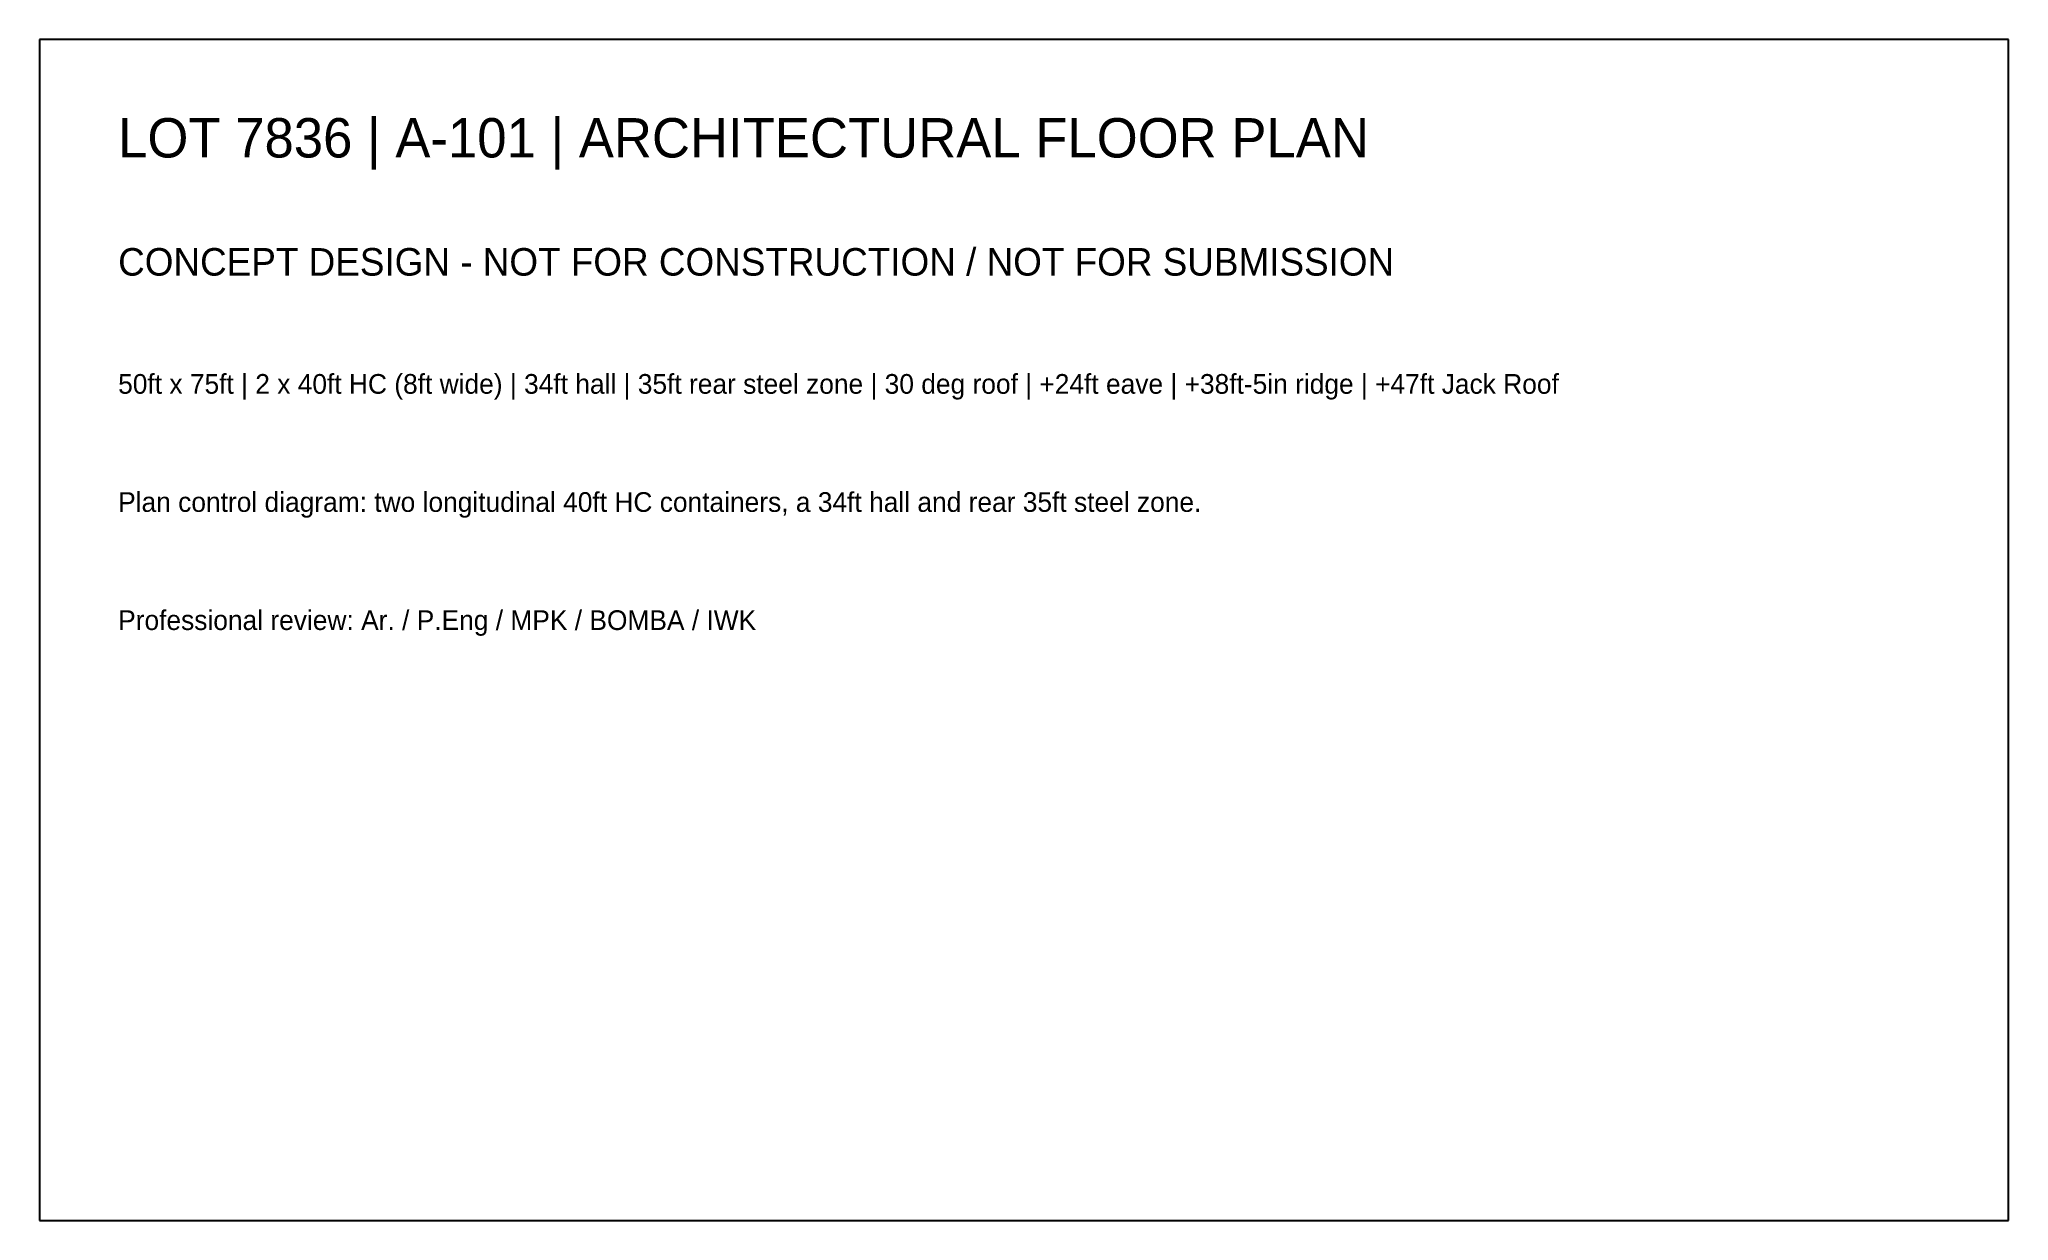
# Model space of a CAD drawing. Extents: x 0 to 500, y 0 to 300.
import ezdxf

# ---------------------------------------------------------------- set-up
doc = ezdxf.new("R2010")
doc.units = 0

msp = doc.modelspace()

# ---------------------------------------------------------------- linework, layer by layer
at = {"layer": 'OUTLINE'}
for p, q in [((500, 300), (0, 300)), ((0, 300), (0, 0)), ((500, 0), (500, 300)), ((0, 0), (500, 0))]:
    msp.add_line(p, q, dxfattribs=at)

# ---------------------------------------------------------------- texts
at = {"layer": 'TEXT'}
for s, height, p in [('LOT 7836 | A-101 | ARCHITECTURAL FLOOR PLAN', 10, (20, 270)), ('CONCEPT DESIGN - NOT FOR CONSTRUCTION / NOT FOR SUBMISSION', 7, (20, 240)), ('50ft x 75ft | 2 x 40ft HC (8ft wide) | 34ft hall | 35ft rear steel zone | 30 deg roof | +24ft eave | +38ft-5in ridge | +47ft Jack Roof', 5, (20, 210)), ('Plan control diagram: two longitudinal 40ft HC containers, a 34ft hall and rear 35ft steel zone.', 5, (20, 180)), ('Professional review: Ar. / P.Eng / MPK / BOMBA / IWK', 5, (20, 150))]:
    msp.add_text(s, height=height, dxfattribs=at).set_placement(p)

doc.saveas('drawing.dxf')
